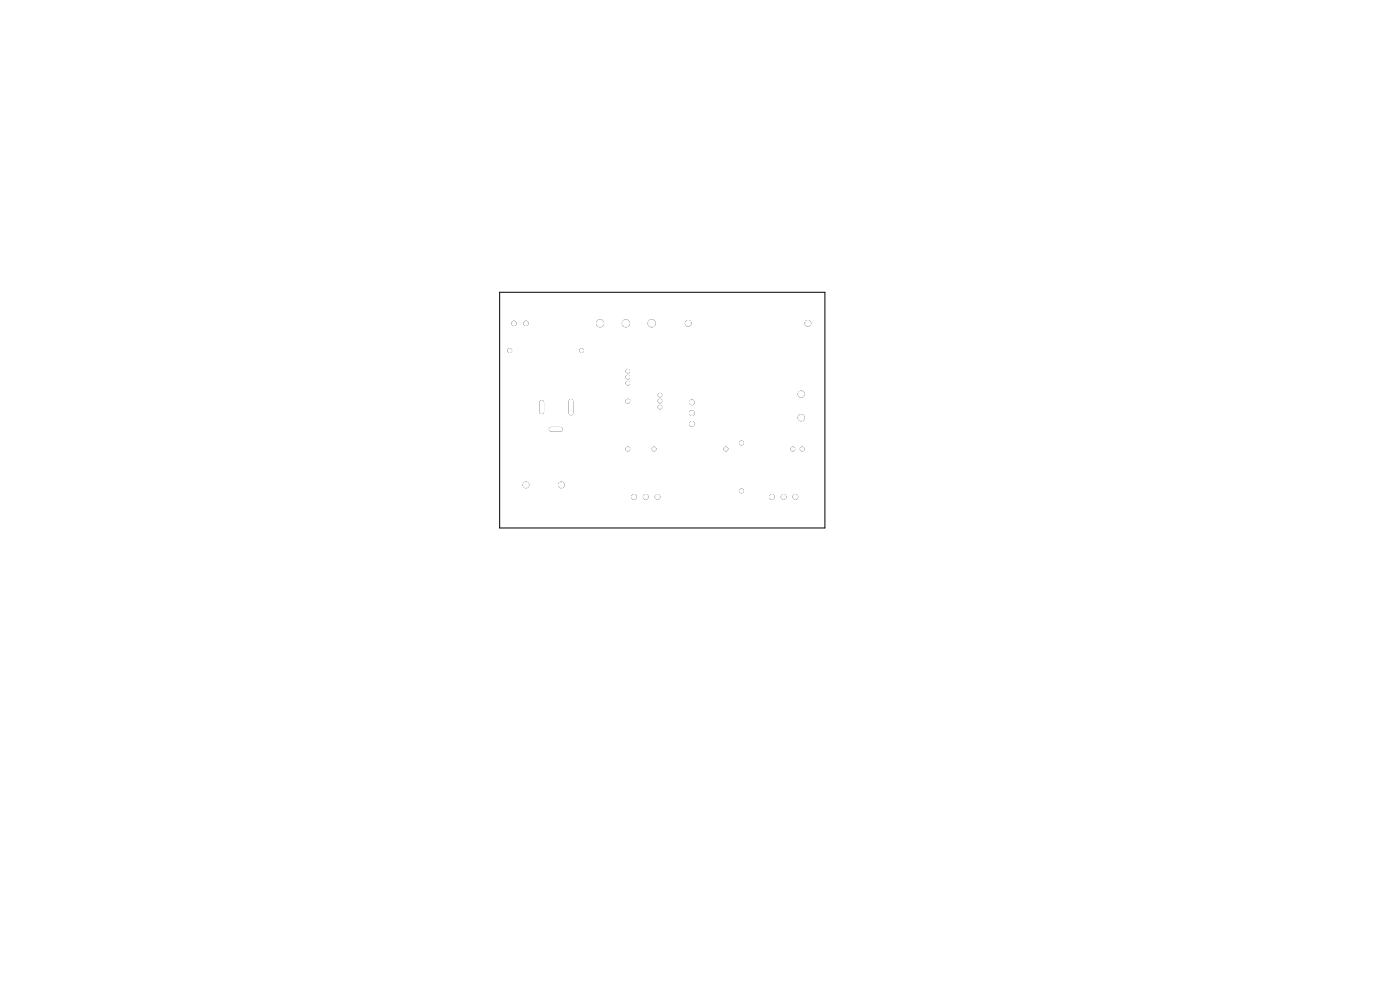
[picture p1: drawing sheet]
<svg xmlns="http://www.w3.org/2000/svg" width="297mm" height="210mm" viewBox="0 0 297 210" stroke-linecap="round" stroke-linejoin="round" font-family="sans-serif">
<path d="M106 62h69v50h-69z" fill="none" stroke="#000" stroke-width=".21"/>
<g fill="#000" stroke="#000" stroke-width=".21">
<circle cx="108.1" cy="74.4" r=".4"/>
<circle cx="109" cy="68.6" r=".45"/>
<circle cx="111.6" cy="68.6" r=".45"/>
<circle cx="123.4" cy="74.4" r=".4"/>
<circle cx="127.3" cy="68.6" r=".75"/>
<circle cx="132.8" cy="68.6" r=".75"/>
<circle cx="133.2" cy="78.7" r=".37"/>
<circle cx="138.3" cy="68.6" r=".75"/>
<circle cx="146" cy="68.6" r=".6"/>
<circle cx="171.4" cy="68.6" r=".6"/>
<circle cx="133.2" cy="85.1" r=".4"/>
<circle cx="133.2" cy="95.3" r=".4"/>
<circle cx="133.2" cy="81.3" r=".37"/>
<circle cx="133.2" cy="80" r=".37"/>
<circle cx="138.8" cy="95.3" r=".4"/>
<circle cx="140" cy="86.4" r=".37"/>
<circle cx="140" cy="83.8" r=".37"/>
<circle cx="140" cy="85.1" r=".37"/>
<circle cx="146.8" cy="89.9" r=".5"/>
<circle cx="146.8" cy="85.4" r=".5"/>
<circle cx="146.8" cy="87.6" r=".5"/>
<circle cx="154" cy="95.3" r=".4"/>
<circle cx="157.3" cy="94" r=".4"/>
<circle cx="168.2" cy="95.3" r=".4"/>
<circle cx="170" cy="83.6" r=".65"/>
<circle cx="170" cy="88.6" r=".65"/>
<circle cx="170.2" cy="95.3" r=".4"/>
<circle cx="111.6" cy="102.9" r=".6"/>
<circle cx="119.1" cy="102.9" r=".6"/>
<circle cx="134.5" cy="105.4" r=".5"/>
<circle cx="137" cy="105.4" r=".5"/>
<circle cx="139.5" cy="105.4" r=".5"/>
<circle cx="157.3" cy="104.1" r=".4"/>
<circle cx="163.7" cy="105.4" r=".5"/>
<circle cx="166.2" cy="105.4" r=".5"/>
<circle cx="168.7" cy="105.4" r=".5"/>
</g>
<path d="M114.9 85.4v2M116.9 91.1h2M121.1 85.1v2.5" fill="none" stroke="#000" stroke-width="1"/>
<g fill="#fff" stroke="#fff" stroke-width=".21">
<circle cx="168.7" cy="105.4" r=".5"/>
<circle cx="166.2" cy="105.4" r=".5"/>
<circle cx="163.7" cy="105.4" r=".5"/>
<circle cx="139.5" cy="105.4" r=".5"/>
<circle cx="137" cy="105.4" r=".5"/>
<circle cx="134.5" cy="105.4" r=".5"/>
<circle cx="157.3" cy="94" r=".4"/>
<circle cx="157.3" cy="104.1" r=".4"/>
<circle cx="154" cy="95.3" r=".4"/>
<circle cx="138.8" cy="95.3" r=".4"/>
<circle cx="108.1" cy="74.4" r=".4"/>
<circle cx="123.4" cy="74.4" r=".4"/>
<circle cx="119.1" cy="102.9" r=".6"/>
<circle cx="111.6" cy="102.9" r=".6"/>
<circle cx="146.8" cy="89.9" r=".5"/>
<circle cx="146.8" cy="87.6" r=".5"/>
<circle cx="146.8" cy="85.4" r=".5"/>
<circle cx="133.2" cy="81.3" r=".37"/>
<circle cx="133.2" cy="80" r=".37"/>
<circle cx="133.2" cy="78.7" r=".37"/>
<circle cx="138.3" cy="68.6" r=".75"/>
<circle cx="132.8" cy="68.6" r=".75"/>
<circle cx="127.3" cy="68.6" r=".75"/>
<circle cx="171.4" cy="68.6" r=".6"/>
<circle cx="146" cy="68.6" r=".6"/>
<circle cx="168.2" cy="95.3" r=".4"/>
<circle cx="170.2" cy="95.3" r=".4"/>
<circle cx="140" cy="83.8" r=".37"/>
<circle cx="140" cy="85.1" r=".37"/>
<circle cx="140" cy="86.4" r=".37"/>
<circle cx="109" cy="68.6" r=".45"/>
<circle cx="111.6" cy="68.6" r=".45"/>
<circle cx="133.2" cy="95.3" r=".4"/>
<circle cx="133.2" cy="85.1" r=".4"/>
<circle cx="170" cy="88.6" r=".65"/>
<circle cx="170" cy="83.6" r=".65"/>
</g>
<path d="M114.9 85.4v2M116.9 91.1h2M121.1 85.1v2.5" fill="none" stroke="#fff" stroke-width="1"/>
</svg>
